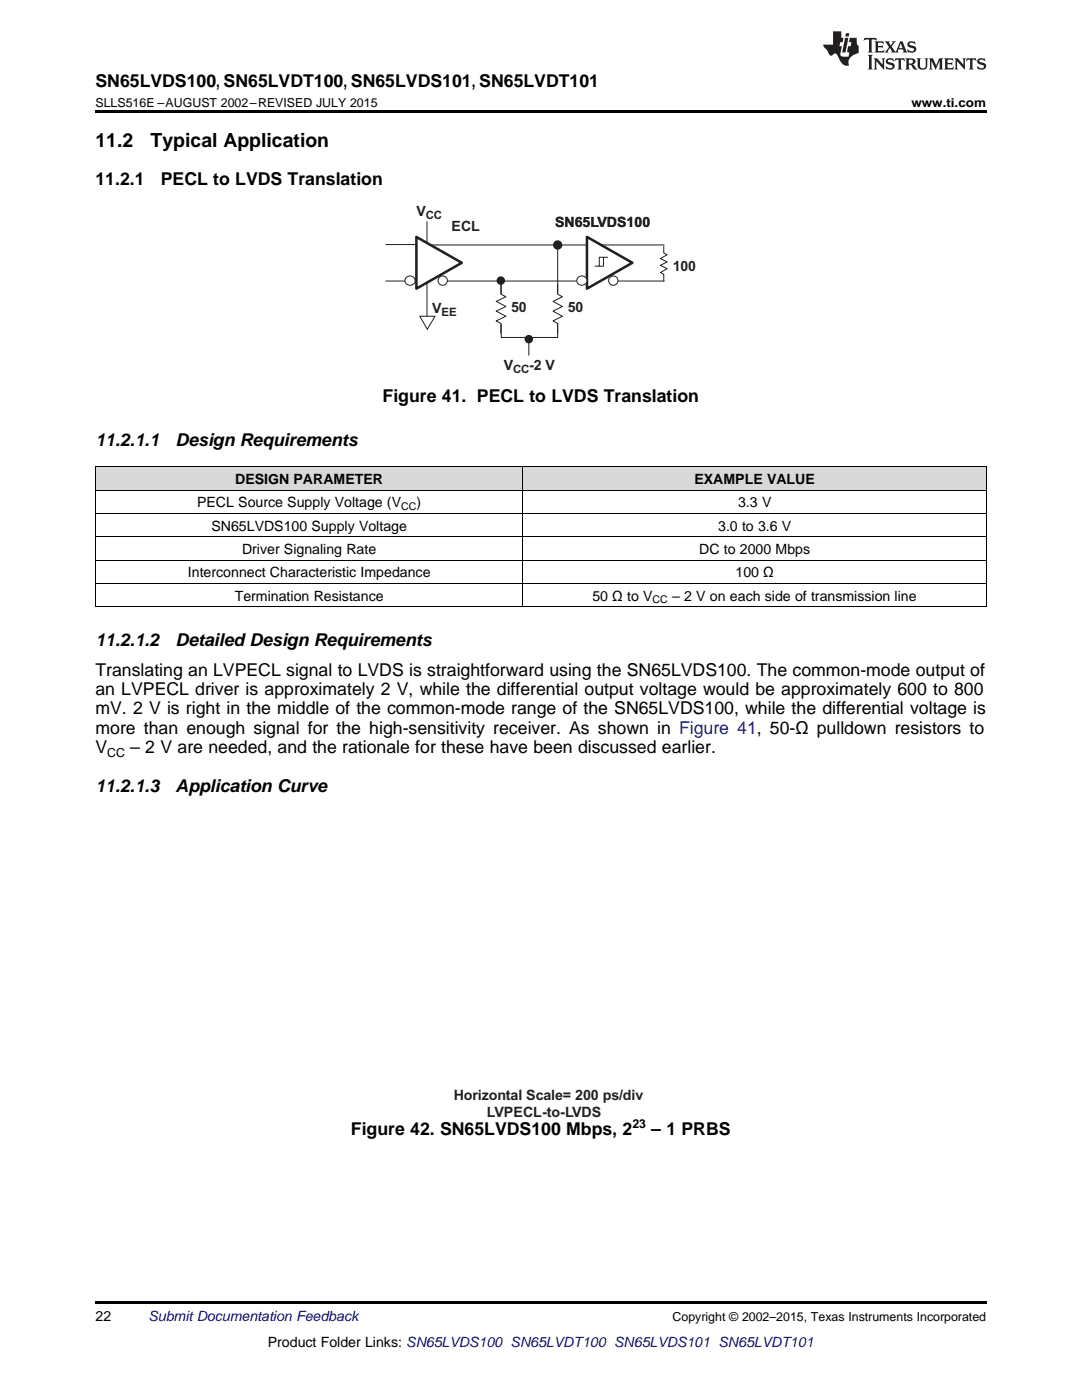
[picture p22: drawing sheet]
<svg xmlns="http://www.w3.org/2000/svg" width="216mm" height="279mm" viewBox="0 0 216 279" stroke-linecap="round" stroke-linejoin="round" font-family="sans-serif">
<defs><g id="words">
<g font-size="3.9">
<text x="19" y="29.3">11.2</text>
<text x="30.1" y="29.3">Typical Application</text>
</g>
<g font-size="3.5">
<text x="19" y="17.3">SN65LVDS100, SN65LVDT100, SN65LVDS101, SN65LVDT101</text>
<text x="19" y="37">11.2.1</text>
<text x="32.1" y="37">PECL to LVDS Translation</text>
<text x="76.3" y="80.2">Figure 41. PECL to LVDS Translation</text>
<text x="19" y="89">11.2.1.1</text>
<text x="35" y="89">Design Requirements</text>
<text x="19" y="128.9">11.2.1.2</text>
<text x="35" y="128.9">Detailed Design Requirements</text>
<text x="19" y="134.8">Translating an LVPECL signal to LVDS is straightforward using the SN65LVDS100. The common-mode output of</text>
<text x="19" y="138.7">an LVPECL driver is approximately 2 V, while the differential output voltage would be approximately 600 to 800</text>
<text x="19" y="142.6">mV. 2 V is right in the middle of the common-mode range of the SN65LVDS100, while the differential voltage is</text>
<text x="19" y="146.5">more than enough signal for the high-sensitivity receiver. As shown in Figure 41, 50-Ω pulldown resistors to</text>
<text x="19" y="150.4">V</text>
<text x="26" y="150.4">– 2 V are needed, and the rationale for these have been discussed earlier.</text>
<text x="19" y="158.1">11.2.1.3</text>
<text x="35" y="158.1">Application Curve</text>
<text x="70" y="226.5">Figure 42. SN65LVDS100 Mbps, 2</text>
<text x="130" y="226.5">– 1 PRBS</text>
</g>
<g font-size="2.9" fill="#231f20">
<text x="90.5" y="219.5">Horizontal Scale= 200 ps/div</text>
<text x="97.1" y="222.9">LVPECL-to-LVDS</text>
</g>
<g font-size="2.8" fill="#231f20">
<text x="83.1" y="43.1">V</text>
<text x="90.1" y="46.2">ECL</text>
<text x="110.8" y="45.3">SN65LVDS100</text>
<text x="134.2" y="54.1">100</text>
<text x="86.2" y="62.5">V</text>
<text x="102" y="62.3">50</text>
<text x="113.3" y="62.3">50</text>
<text x="100.5" y="73.8">V</text>
<text x="105.6" y="73.8">-2 V</text>
</g>
<g font-size="2.8">
<text x="39.3" y="101.2">PECL Source Supply Voltage (V</text>
<text x="46.9" y="96.6">DESIGN PARAMETER</text>
<text x="83.1" y="101.2">)</text>
<text x="138.6" y="96.6">EXAMPLE VALUE</text>
<text x="147.3" y="101.2">3.3 V</text>
<text x="42.2" y="105.9">SN65LVDS100 Supply Voltage</text>
<text x="143.3" y="105.9">3.0 to 3.6 V</text>
<text x="48.3" y="110.6">Driver Signaling Rate</text>
<text x="139.5" y="110.6">DC to 2000 Mbps</text>
<text x="37.5" y="115.2">Interconnect Characteristic Impedance</text>
<text x="46.8" y="119.9">Termination Resistance</text>
<text x="118.2" y="119.9">50 Ω to V</text>
<text x="134.1" y="119.9">– 2 V on each side of transmission line</text>
<text x="146.8" y="115.2">100 Ω</text>
<text x="19" y="263.6">22</text>
<text x="53.4" y="268.9">Product Folder Links: SN65LVDS100 SN65LVDT100 SN65LVDS101 SN65LVDT101</text>
</g>
<text font-size="2.8" fill="#0000c8" x="29.6" y="263.6">Submit Documentation Feedback</text>
<g font-size="2.5">
<text x="19" y="21.4">SLLS516E –AUGUST 2002–REVISED JULY 2015</text>
<text x="181.9" y="21.4">www.ti.com</text>
<text x="21.4" y="151.1">CC</text>
<text x="126.2" y="225.1">23</text>
<text x="134.2" y="263.6">Copyright © 2002–2015, Texas Instruments Incorporated</text>
</g>
<g font-size="2.3" fill="#231f20">
<text x="84.9" y="43.7">CC</text>
<text x="88.1" y="63.1">EE</text>
<text x="102.4" y="74.4">CC</text>
</g>
<g font-size="2.1">
<text x="80" y="101.8">CC</text>
<text x="130.2" y="120.4">CC</text>
</g>
</g></defs>
<g fill="#d8d8d8">
<path d="M19 93.2h85.4v4.7h-85.4z"/>
<path d="M104.4 93.2h92.4v4.7h-92.4z"/>
</g>
<path d="M19 121.1h.2zM196.7 121.1h.1zM19 259.7h177.8v.5h-177.8z" fill="#000"/>
<path d="M19 97.8h177.8M19 93.2h177.8M19.1 93.2v27.9M104.3 93.2v27.9M196.8 93.2v27.9M19 116.4h177.8M19 111.8h177.8M19 107.1h177.8M19 102.5h177.8M19 121.1h177.8" fill="none" stroke="#000" stroke-width=".2"/>
<path d="M77 56.1h4.8M122.5 56.1h10" fill="none" stroke="#231f20" stroke-width=".2"/>
<circle cx="111.3" cy="48.9" r=".76" fill="#231f20"/>
<circle cx="111.3" cy="48.9" r=".76" fill="none" stroke="#231f20" stroke-width=".34"/>
<path d="M83.1 47.3l9 5.1-9 5.2z" fill="none" stroke="#231f20" stroke-width=".51"/>
<path d="M119.6 51.3h.8v1.8h-.8z" fill-rule="evenodd" fill="#fff"/>
<path d="M86.1 48.9h31M87.5 56.1h29.6M118.7 53.1h.9M119.6 51.3h.8v1.8h-.8zM120.4 51.3h.9" fill="none" stroke="#231f20" stroke-width=".2"/>
<path d="M117.1 47.3l9.1 5.1-9.1 5.2z" fill="none" stroke="#231f20" stroke-width=".51"/>
<circle cx="116.1" cy="56" r=".97" fill="#fff"/>
<circle cx="116.1" cy="56" r=".97" fill="none" stroke="#231f20" stroke-width=".2"/>
<circle cx="88.3" cy="56" r=".93" fill="#fff"/>
<circle cx="88.3" cy="56" r=".93" fill="none" stroke="#231f20" stroke-width=".2"/>
<circle cx="81.8" cy="56" r=".97" fill="#fff"/>
<g fill="none" stroke="#231f20" stroke-width=".2">
<path d="M77 48.8h6.1"/>
<circle cx="81.8" cy="56" r=".97"/>
</g>
<circle cx="122.4" cy="56" r=".93" fill="#fff"/>
<g fill="none" stroke="#231f20" stroke-width=".2">
<path d="M85.2 44.2v4.4M85.2 56.4v8.4M85.2 63.9h.2z"/>
<circle cx="122.4" cy="56" r=".93"/>
</g>
<path d="M83.8 63.1h3l-1.5 2.6z" fill-rule="evenodd" fill="#fff"/>
<path d="M100 56.1v11.2M111.3 48.9v18.4M83.8 63.1h3l-1.5 2.6z" fill="none" stroke="#231f20" stroke-width=".2"/>
<path d="M110.3 58.7h2v5.9h-2z" fill-rule="evenodd" fill="#fff"/>
<path d="M111.3 56.8v1.9l.9 .5-1.9 1 1.9 1-1.9 .9 1.9 1-1.9 .9 1 .6v1.9" fill="none" stroke="#231f20" stroke-width=".2"/>
<path d="M99 58.7h2v5.9h-2z" fill-rule="evenodd" fill="#fff"/>
<path d="M99.9 56.8v1.9l1.1 .5-2 1 2 1-2 .9 2 1-2 .9 .9 .6v1.9M120.2 48.9h12.3M100 67.3h11.3M105.5 67.7v3.2" fill="none" stroke="#231f20" stroke-width=".2"/>
<path d="M131.8 50.5h1.4v4.2h-1.4z" fill-rule="evenodd" fill="#fff"/>
<path d="M132.4 49.1v1.4l.7 .3-1.3 .8 1.3 .7-1.3 .7 1.3 .6-1.3 .8 .6 .3v1.4" fill="none" stroke="#231f20" stroke-width=".2"/>
<circle cx="99.9" cy="56" r=".68" fill="#231f20"/>
<circle cx="99.9" cy="56" r=".68" fill="none" stroke="#231f20" stroke-width=".34"/>
<circle cx="105.5" cy="67.7" r=".68" fill="#231f20"/>
<circle cx="105.5" cy="67.7" r=".68" fill="none" stroke="#231f20" stroke-width=".34"/>
<path d="M19 22h177.8v.5h-177.8z" fill="#000"/>
<g fill="#231f20">
<path d="M172.5 7.6l-.1 .5 .4-.2h.6v.1v2.1l-.2 .4h.9l-.2-.4v-2.1l.1-.1h.5l.5 .2-.2-.5zM174.5 8.3l.2 .3v1.5l-.2 .4h1.8l.2-.6a1.04 1.04 0 0 1-1.3 .2v-.7h.6l.3 .2v-.6l-.3 .2h-.6v-.6l.8-.1 .4 .3-.2-.5zM176.5 8.3l.9 1.1-.9 1.1h.8l-.2-.2 .4-.7 .5 .7-.2 .2h1.5l-.2-.2 .2-.4h.9l.1 .4-.2 .2h1l-.3-.3-.7-1.9h-.5l-.9 2-.8-1 .9-1h-.8l.1 .3-.4 .5-.3-.6 .1-.2zM179.7 8.6l.4 1h-.7zM181.3 8.4a.63 .63 0 0 0-.2 .7 .63 .63 0 0 0 .6 .4l.6 .2 .1 .2a.75 .75 0 0 1-.7 .4 .75 .75 0 0 1-.6-.5l.1 .7 .1-.1a1.11 1.11 0 0 0 1.5-.6 1.13 1.13 0 0 0-1.2-.8l-.1-.4a1.04 1.04 0 0 1 1.2 .2l-.2-.5-.2 .1-.4-.2zM173.2 10.9l.2 .4v2.2l-.2 .4h1l-.3-.4v-2.2l.3-.4zM174.3 11.6l.3 .4v1.5l-.3 .4h.8l-.2-.4v-1.3l1.5 1.7v-1.9l.2-.4h-.7l.2 .4v.9l-1.1-1.3zM177 11.8a.62 .62 0 0 0-.2 .7 .62 .62 0 0 0 .6 .4l.6 .1 .1 .3a.76 .76 0 0 1-.7 .3 .76 .76 0 0 1-.7-.4l.2 .7 .1-.1a1.11 1.11 0 0 0 1.5-.6 1.13 1.13 0 0 0-1.2-.8l-.1-.4a1.04 1.04 0 0 1 1.2 .2l-.2-.6-.2 .1-.5-.1zM178.7 11.6l-.2 .6a.61 .61 0 0 1 .8-.3v1.6l-.2 .4h.9l-.2-.4v-1.6a.63 .63 0 0 1 .7 .3l-.1-.6zM180.6 11.6l.3 .4v1.5l-.3 .4h1l-.2-.2-.1-.8 .6 .2a.76 .76 0 0 0 1.2 .7l-1-1a.58 .58 0 0 0 .6-.5 .58 .58 0 0 0-.5-.6zM181.4 11.9h.1a.45 .45 0 0 1 .5 .1 .45 .45 0 0 1 .1 .5l-.8 .2zM182.9 11.6l.2 .2a2.17 2.17 0 0 0 .3 1.9 .99 .99 0 0 0 1.6-.6v-1.1l.2-.4h-.7l.2 .2a1.92 1.92 0 0 1-.2 1.8 .6 .6 0 0 1-.9-.5v-1.1l.2-.4zM185.4 11.6l.2 .4v1.5l-.2 .4h.7l-.2-.4v-1.4l.8 1.8 .8-1.8v1.4l-.2 .4h.9l-.2-.4v-1.5l.2-.4h-.8l-.6 1.5-.6-1.5zM188.4 11.6l.2 .4v1.5l-.2 .4h1.8l.1-.6a1.04 1.04 0 0 1-1.2 .1v-.6h.5l.4 .2v-.6l-.4 .2h-.5v-.7h.8l.3 .3-.1-.6zM190.5 11.6l.2 .4v1.5l-.2 .4h.7l-.2-.4v-1.3l1.5 1.7v-1.9l.2-.4h-.7l.2 .4v.9l-1.1-1.3zM192.9 11.6l-.1 .6a.61 .61 0 0 1 .7-.3l.1 1.6-.3 .4h1l-.3-.4 .1-1.6a.63 .63 0 0 1 .7 .3l-.1-.6zM195.2 11.8a.62 .62 0 0 0-.2 .7 .62 .62 0 0 0 .6 .4l.6 .1 .1 .3a.76 .76 0 0 1-.7 .3 .76 .76 0 0 1-.6-.4l.1 .7 .1-.1a1.11 1.11 0 0 0 1.6-.6 1.13 1.13 0 0 0-1.3-.8l-.1-.4a1.04 1.04 0 0 1 1.2 .2l-.1-.6-.2 .1-.5-.1z"/>
<path d="M166.2 6.3v2.6h-1.9v.4l.8 .9a.91 .91 0 0 0 1 .8 .56 .56 0 0 1 .5-.3 .56 .56 0 0 1 .5 .3l.4 .8a1.53 1.53 0 0 0 1.9 1.2 1.54 1.54 0 0 1 1-2.1l.9-.3v-1.4a1.52 1.52 0 0 1-.4-1.6h-1.3l-.2 .8h.5l-.2 .8h-.5l-.1 1v.2l.4 .1-.2 .8a1.93 1.93 0 0 1-1.6-.3l.3-1.8h-.5l.2-.8h.4l.2-.8h-.4v-1.3zM168.6 7.6l-.6 2.9h.7l.6-2.9zM168.8 6.6l-.1 .7h.6l.2-.7z"/>
</g>
<use href="#words"/>
</svg>
